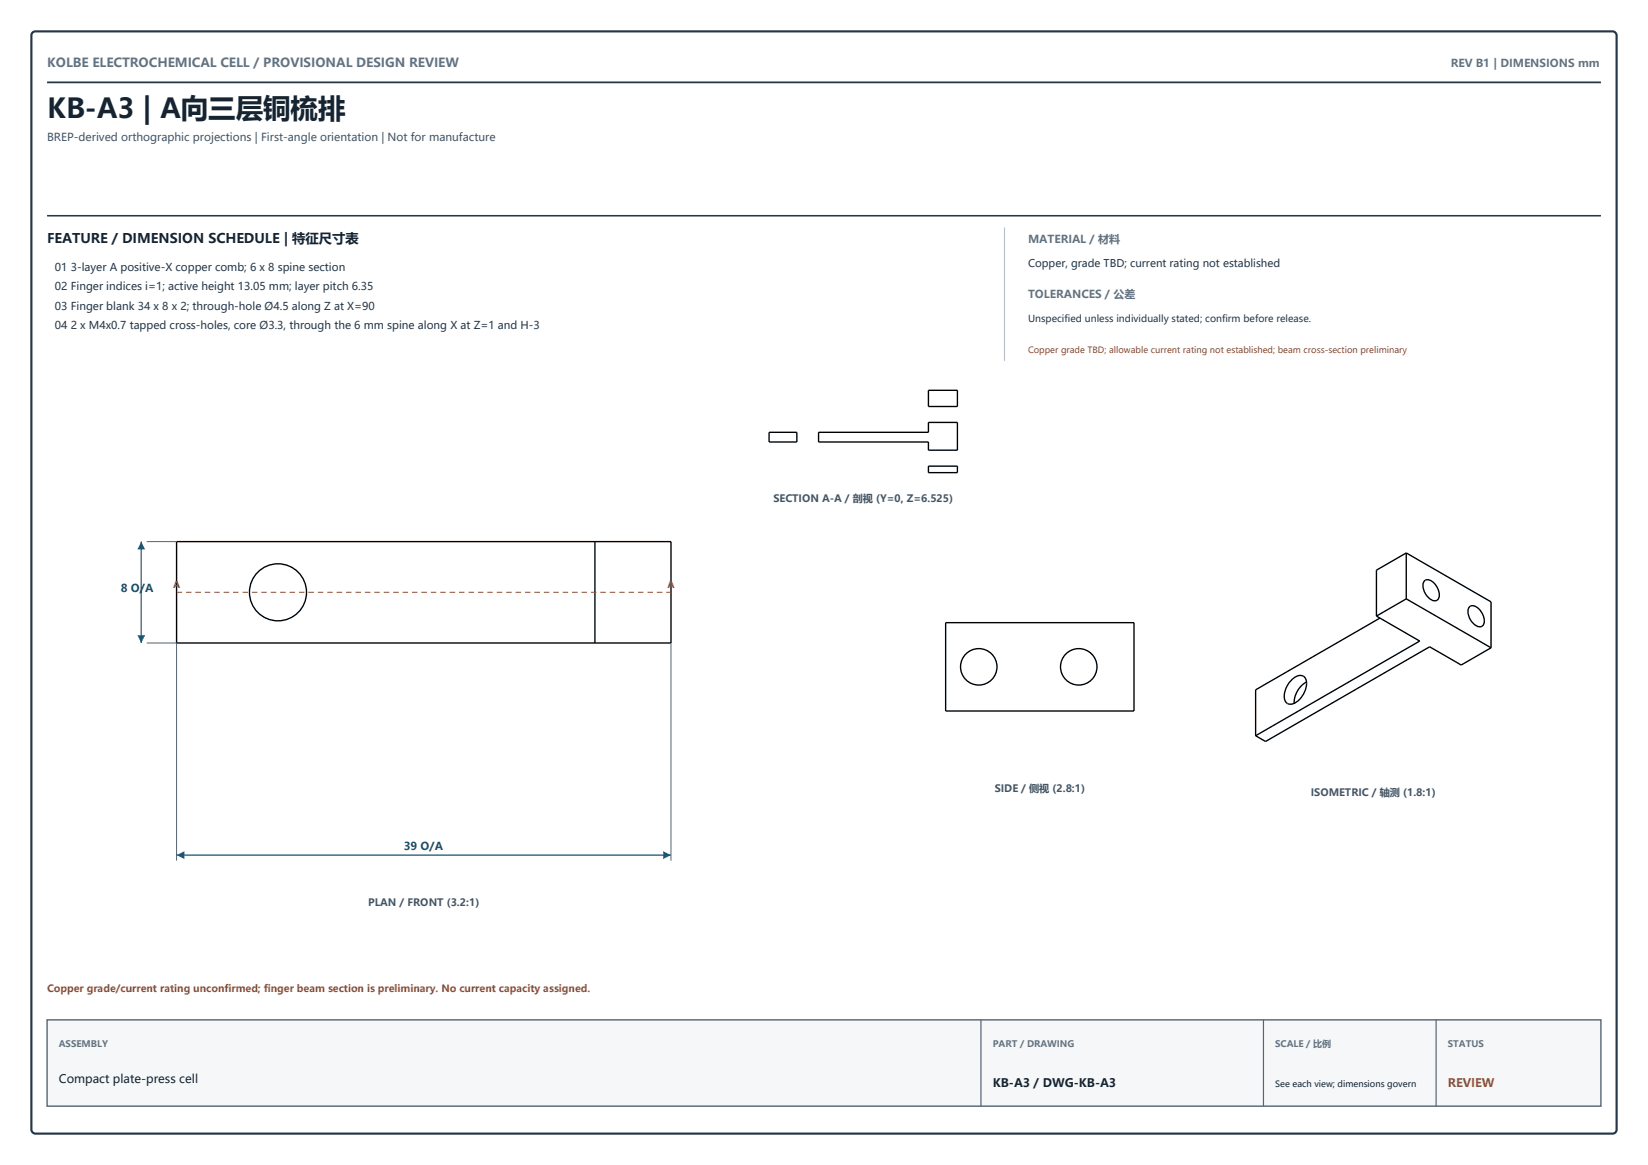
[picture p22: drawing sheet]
<svg xmlns="http://www.w3.org/2000/svg" width="315mm" height="223mm" viewBox="0 0 315 223" stroke-linecap="round" stroke-linejoin="round" font-family="sans-serif">
<defs><g id="words">
<text font-size="5.3" fill="#162331" x="9" y="22.5">KB-A3 | A向三层铜梳排</text>
<text font-size="2.5" fill="#162331" x="9" y="46.5">FEATURE / DIMENSION SCHEDULE | 特征尺寸表</text>
<text font-size="2.4" fill="#607283" x="9" y="12.7">KOLBE ELECTROCHEMICAL CELL / PROVISIONAL DESIGN REVIEW</text>
<g font-size="2.3" fill="#162331">
<text x="11.3" y="207">Compact plate-press cell</text>
<text x="189.8" y="207.8">KB-A3 / DWG-KB-A3</text>
</g>
<text font-size="2.3" fill="#9b4b2a" x="276.8" y="207.8">REVIEW</text>
<g font-size="2.1" fill="#607283">
<text x="277.3" y="12.7">REV B1 | DIMENSIONS mm</text>
<text x="196.5" y="46.5">MATERIAL / 材料</text>
<text x="196.5" y="57">TOLERANCES / 公差</text>
</g>
<text font-size="2.1" fill="#435464" x="9" y="27">BREP-derived orthographic projections | First-angle orientation | Not for manufacture</text>
<g font-size="2.1" fill="#243647">
<text x="10.5" y="51.7">01 3-layer A positive-X copper comb; 6 x 8 spine section</text>
<text x="10.5" y="55.5">02 Finger indices i=1; active height 13.05 mm; layer pitch 6.35</text>
<text x="10.5" y="59.3">03 Finger blank 34 x 8 x 2; through-hole Ø4.5 along Z at X=90</text>
<text x="10.5" y="63">04 2 x M4x0.7 tapped cross-holes, core Ø3.3, through the 6 mm spine along X at Z=1 and H-3</text>
</g>
<g font-size="2.1" fill="#14526f">
<text x="23.1" y="113.2">8 O/A</text>
<text x="77.2" y="162.6">39 O/A</text>
</g>
<text font-size="2" fill="#243647" x="196.5" y="51">Copper, grade TBD; current rating not established</text>
<g font-size="1.9" fill="#435464">
<text x="147.8" y="96">SECTION A-A / 剖视 (Y=0, Z=6.525)</text>
<text x="190.1" y="151.5">SIDE / 侧视 (2.8:1)</text>
<text x="250.5" y="152.2">ISOMETRIC / 轴测 (1.8:1)</text>
<text x="70.3" y="173.2">PLAN / FRONT (3.2:1)</text>
</g>
<text font-size="1.9" fill="#9b4b2a" x="9" y="189.8">Copper grade/current rating unconfirmed; finger beam section is preliminary. No current capacity assigned.</text>
<text font-size="1.8" fill="#243647" x="196.5" y="61.5">Unspecified unless individually stated; confirm before release.</text>
<g font-size="1.8" fill="#9b4b2a">
<text x="33.1" y="112.4">A</text>
<text x="127.6" y="112.4">A</text>
</g>
<g font-size="1.7" fill="#607283">
<text x="11.3" y="200.2">ASSEMBLY</text>
<text x="189.8" y="200.2">PART / DRAWING</text>
<text x="243.8" y="200.2">SCALE / 比例</text>
<text x="276.8" y="200.2">STATUS</text>
</g>
<text font-size="1.6" fill="#9b4b2a" x="196.5" y="67.5">Copper grade TBD; allowable current rating not established; beam cross-section preliminary</text>
<text font-size="1.6" fill="#162331" x="243.8" y="207.8">See each view; dimensions govern</text>
</g></defs>
<path d="M6.2 6.2l.5-.2h301.5a.81 .81 0 0 1 .8 .7v209.3a.75 .75 0 0 1-.8 .7h-301.5a.81 .81 0 0 1-.7-.7v-209.3z" fill="none" stroke="#243647" stroke-width=".41"/>
<path d="M9 15.7h297" fill="none" stroke="#243647" stroke-width=".34"/>
<g fill="none" stroke="#000" stroke-width=".26">
<path d="M177.5 74.6h5.5v3.1h-5.5zM147 82.7h5.3v1.8h-5.3zM156.5 82.7h21v-1.9h5.5v5.3h-5.5v-1.6h-21zM177.5 89.1h5.5v1.3h-5.5zM33.7 103.6h94.5v19.3h-94.5zM113.7 103.6v19.3M180.8 119.1h36v16.8h-36zM263.1 117.8l8.3 4.8-31.4 18.1M263.8 118.2l-23.8 13.7v8.8M268.8 105.7l16.2 9.4v8.8M268.8 114.5l16.2 9.4M268.8 114.5l-5.7 3.3"/>
<path d="M268.8 105.7v8.8M268.8 105.7l-5.7 3.3v8.8M272.2 111.2a1.27 1.27 0 0 1 1.9 .3 2.63 2.63 0 0 1 .8 3.1 1.42 1.42 0 0 1-2.1-.6 2.66 2.66 0 0 1-.6-2.8zM280.8 116.1a1.27 1.27 0 0 1 1.9 .4 2.63 2.63 0 0 1 .8 3.1 1.42 1.42 0 0 1-2.1-.6 2.67 2.67 0 0 1-.6-2.9zM246.9 130a1.71 1.71 0 0 1 2.5-.5 3.5 3.5 0 0 1-1 4.2 2.05 2.05 0 0 1-2.3 .8 2.32 2.32 0 0 1-.3-2.9zM249.7 130.4a4.6 4.6 0 0 0-2.3 4.1M285 123.9l-5.7 3.3-6-3.5-31.4 18.1-1.9-1.1"/>
<circle cx="53.1" cy="113.2" r="5.5"/>
<circle cx="187.1" cy="127.5" r="3.5"/>
<circle cx="206.2" cy="127.5" r="3.5"/>
</g>
<path d="M33.7 113.2h94.5" fill="none" stroke="#b14b27" stroke-width=".19" stroke-dasharray="1.1 .7" stroke-linecap="butt"/>
<path d="M33.7 122.9v41.7M128.2 122.9v41.7" fill="none" stroke="#526171" stroke-width=".19"/>
<path d="M33.7 163.5h94.5" fill="none" stroke="#246b8e" stroke-width=".26"/>
<path d="M33.7 163.5l1.6-.7v1.5zM126.7 162.8v1.5l1.5-.8z" fill="#246b8e"/>
<path d="M28.1 103.6h5.6M28.1 122.9h5.6" fill="none" stroke="#526171" stroke-width=".19"/>
<path d="M27 103.6v19.3" fill="none" stroke="#246b8e" stroke-width=".26"/>
<path d="M27 103.6l-.7 1.5h1.5zM26.3 121.4h1.5l-.8 1.5z" fill="#246b8e"/>
<path d="M9 41.3h297" fill="none" stroke="#243647" stroke-width=".3"/>
<path d="M192 43.5v25.5" fill="none" stroke="#b4c0ca" stroke-width=".22"/>
<path d="M9 195h297v16.5h-297z" fill="#f5f7f8" stroke="#526171" stroke-width=".26"/>
<path d="M187.5 195v16.5M241.5 195v16.5M274.5 195v16.5" fill="none" stroke="#526171" stroke-width=".22"/>
<use href="#words"/>
</svg>
